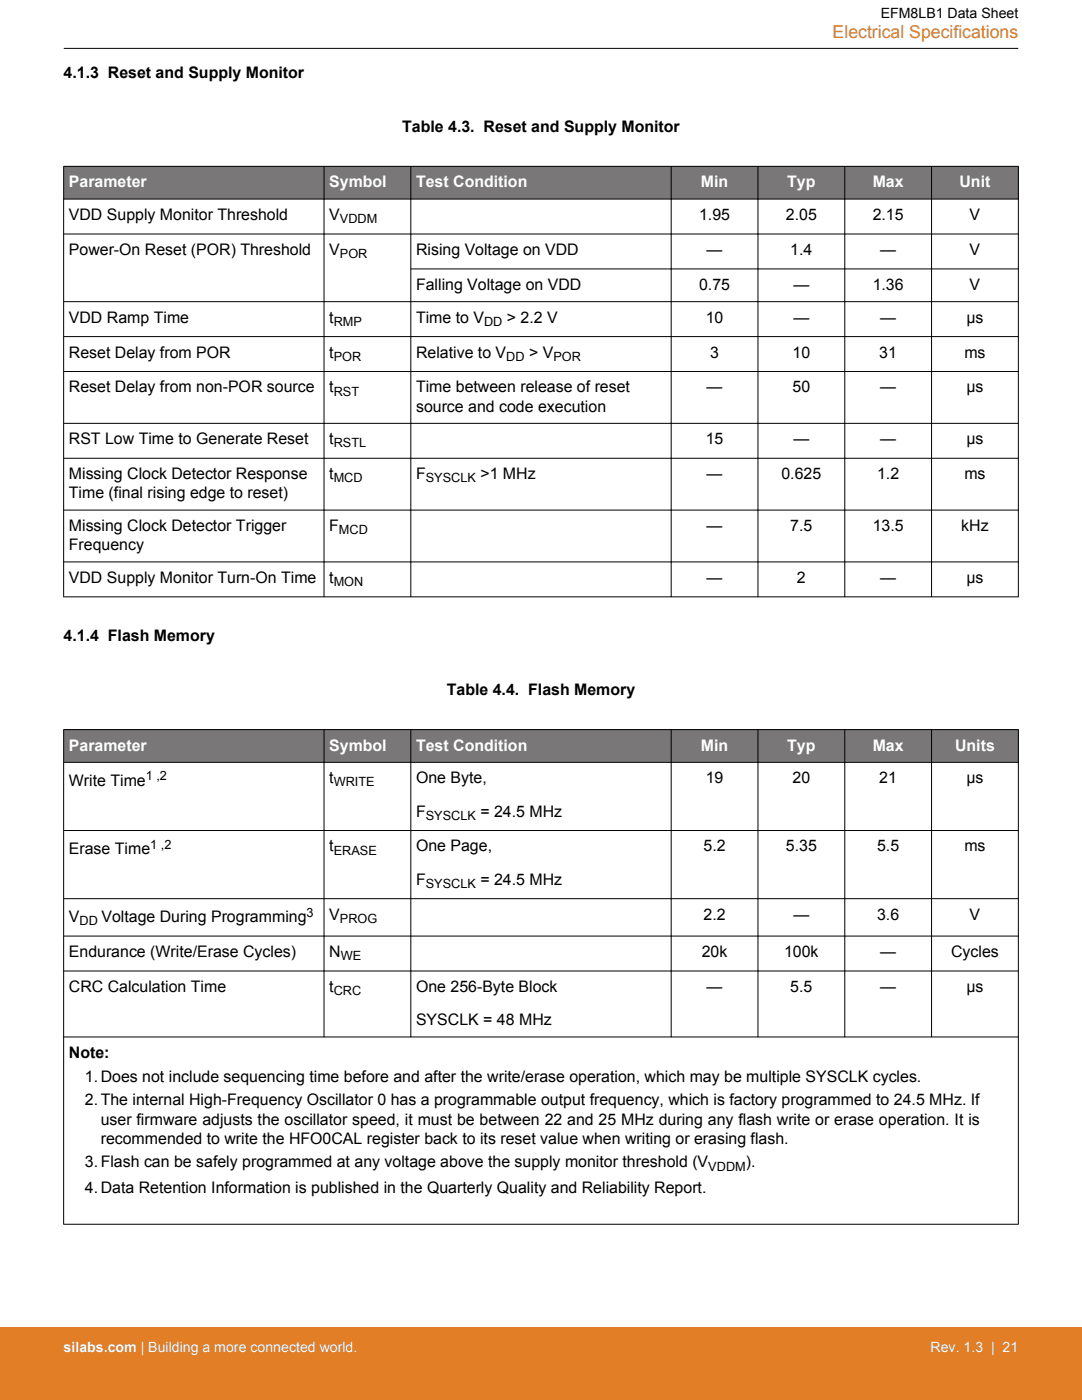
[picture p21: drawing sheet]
<svg xmlns="http://www.w3.org/2000/svg" width="216mm" height="279mm" viewBox="0 0 216 279" stroke-linecap="round" stroke-linejoin="round" font-family="sans-serif">
<defs><g id="words">
<text font-size="3.5" fill="#e27f26" x="166.1" y="7.5">Electrical Specifications</text>
<g font-size="3.2">
<text x="12.7" y="15.5">4.1.3 Reset and Supply Monitor</text>
<text x="80.3" y="26.4">Table 4.3. Reset and Supply Monitor</text>
<text x="13.7" y="43.9">VDD Supply Monitor Threshold</text>
<text x="65.7" y="43.9">V</text>
<text x="139.5" y="43.9">1.95</text>
<text x="156.8" y="43.9">2.05</text>
<text x="174.1" y="43.9">2.15</text>
<text x="193.5" y="43.9">V</text>
<text x="13.7" y="50.9">Power-On Reset (POR) Threshold</text>
<text x="65.7" y="50.9">V</text>
<text x="83" y="50.9">Rising Voltage on VDD</text>
<text x="141" y="50.9">—</text>
<text x="157.7" y="50.9">1.4</text>
<text x="175.6" y="50.9">—</text>
<text x="193.5" y="50.9">V</text>
<text x="83" y="57.9">Falling Voltage on VDD</text>
<text x="139.5" y="57.9">0.75</text>
<text x="158.3" y="57.9">—</text>
<text x="174.1" y="57.9">1.36</text>
<text x="193.5" y="57.9">V</text>
<text x="13.7" y="64.4">VDD Ramp Time</text>
<text x="65.7" y="64.4">t</text>
<text x="83" y="64.4">Time to V</text>
<text x="101.2" y="64.4">&gt; 2.2 V</text>
<text x="140.8" y="64.4">10</text>
<text x="158.3" y="64.4">—</text>
<text x="175.6" y="64.4">—</text>
<text x="192.8" y="64.4">μs</text>
<text x="13.7" y="71.4">Reset Delay from POR</text>
<text x="65.7" y="71.4">t</text>
<text x="83" y="71.4">Relative to V</text>
<text x="105.6" y="71.4">&gt; V</text>
<text x="141.7" y="71.4">3</text>
<text x="158.1" y="71.4">10</text>
<text x="175.5" y="71.4">31</text>
<text x="192.4" y="71.4">ms</text>
<text x="13.7" y="78.3">Reset Delay from non-POR source</text>
<text x="65.7" y="78.3">t</text>
<text x="83" y="78.3">Time between release of reset</text>
<text x="83" y="82.1">source and code execution</text>
<text x="141" y="78.3">—</text>
<text x="158.1" y="78.3">50</text>
<text x="175.6" y="78.3">—</text>
<text x="192.8" y="78.3">μs</text>
<text x="13.7" y="88.7">RST Low Time to Generate Reset</text>
<text x="65.7" y="88.7">t</text>
<text x="140.8" y="88.7">15</text>
<text x="158.3" y="88.7">—</text>
<text x="175.6" y="88.7">—</text>
<text x="192.8" y="88.7">μs</text>
<text x="13.7" y="95.6">Missing Clock Detector Response</text>
<text x="65.7" y="95.6">t</text>
<text x="83" y="95.6">F</text>
<text x="95.9" y="95.6">&gt;1 MHz</text>
<text x="141" y="95.6">—</text>
<text x="155.9" y="95.6">0.625</text>
<text x="175" y="95.6">1.2</text>
<text x="192.4" y="95.6">ms</text>
<text x="13.7" y="99.4">Time (final rising edge to reset)</text>
<text x="13.7" y="106">Missing Clock Detector Trigger</text>
<text x="65.7" y="106">F</text>
<text x="141" y="106">—</text>
<text x="157.7" y="106">7.5</text>
<text x="174.1" y="106">13.5</text>
<text x="191.8" y="106">kHz</text>
<text x="13.7" y="109.8">Frequency</text>
<text x="13.7" y="116.3">VDD Supply Monitor Turn-On Time</text>
<text x="65.7" y="116.3">t</text>
<text x="141" y="116.3">—</text>
<text x="159" y="116.3">2</text>
<text x="175.6" y="116.3">—</text>
<text x="192.8" y="116.3">μs</text>
<text x="12.7" y="127.9">4.1.4 Flash Memory</text>
<text x="89.2" y="138.8">Table 4.4. Flash Memory</text>
<text x="13.7" y="156.8">Write Time</text>
<text x="65.7" y="156.3">t</text>
<text x="83" y="156.3">One Byte,</text>
<text x="140.8" y="156.3">19</text>
<text x="158.1" y="156.3">20</text>
<text x="175.5" y="156.3">21</text>
<text x="192.8" y="156.3">μs</text>
<text x="83" y="163">F</text>
<text x="95.9" y="163">= 24.5 MHz</text>
<text x="13.7" y="170.4">Erase Time</text>
<text x="65.7" y="169.9">t</text>
<text x="83" y="169.9">One Page,</text>
<text x="140.4" y="169.9">5.2</text>
<text x="156.8" y="169.9">5.35</text>
<text x="175" y="169.9">5.5</text>
<text x="192.4" y="169.9">ms</text>
<text x="83" y="176.6">F</text>
<text x="95.9" y="176.6">= 24.5 MHz</text>
<text x="13.7" y="184">V</text>
<text x="20.2" y="184">Voltage During Programming</text>
<text x="65.7" y="183.5">V</text>
<text x="140.4" y="183.5">2.2</text>
<text x="158.3" y="183.5">—</text>
<text x="175" y="183.5">3.6</text>
<text x="193.5" y="183.5">V</text>
<text x="13.7" y="191">Endurance (Write/Erase Cycles)</text>
<text x="65.7" y="191">N</text>
<text x="140" y="191">20k</text>
<text x="156.5" y="191">100k</text>
<text x="175.6" y="191">—</text>
<text x="189.8" y="191">Cycles</text>
<text x="13.7" y="198">CRC Calculation Time</text>
<text x="65.7" y="198">t</text>
<text x="83" y="198">One 256-Byte Block</text>
<text x="141" y="198">—</text>
<text x="157.7" y="198">5.5</text>
<text x="175.6" y="198">—</text>
<text x="192.8" y="198">µs</text>
<text x="83" y="204.6">SYSCLK = 48 MHz</text>
<text x="13.7" y="211.1">Note:</text>
<text x="16.9" y="215.9">1.Does not include sequencing time before and after the write/erase operation, which may be multiple SYSCLK cycles.</text>
<text x="16.9" y="220.6">2.The internal High-Frequency Oscillator 0 has a programmable output frequency, which is factory programmed to 24.5 MHz. If</text>
<text x="20.1" y="224.4">user firmware adjusts the oscillator speed, it must be between 22 and 25 MHz during any flash write or erase operation. It is</text>
<text x="16.9" y="233">3.Flash can be safely programmed at any voltage above the supply monitor threshold (V</text>
<text x="20.1" y="228.2">recommended to write the HFO0CAL register back to its reset value when writing or erasing flash.</text>
<text x="148.8" y="233">).</text>
<text x="16.9" y="238.2">4.Data Retention Information is published in the Quarterly Quality and Reliability Report.</text>
</g>
<g font-size="3.2" fill="#fff">
<text x="13.7" y="37.4">Parameter</text>
<text x="65.7" y="37.4">Symbol</text>
<text x="83" y="37.4">Test Condition</text>
<text x="139.9" y="37.4">Min</text>
<text x="157.1" y="37.4">Typ</text>
<text x="174.1" y="37.4">Max</text>
<text x="191.5" y="37.4">Unit</text>
<text x="13.7" y="149.8">Parameter</text>
<text x="65.7" y="149.8">Symbol</text>
<text x="83" y="149.8">Test Condition</text>
<text x="139.9" y="149.8">Min</text>
<text x="157.1" y="149.8">Typ</text>
<text x="174.1" y="149.8">Max</text>
<text x="190.6" y="149.8">Units</text>
</g>
<text font-size="2.8" x="175.7" y="3.5">EFM8LB1 Data Sheet</text>
<g font-size="2.8" fill="#fff">
<text x="12.7" y="269.9">silabs.com | Building a more connected world.</text>
<text x="185.7" y="269.9">Rev. 1.3 | 21</text>
</g>
<g font-size="2.5">
<text x="67.8" y="44.5">VDDM</text>
<text x="67.8" y="51.5">POR</text>
<text x="66.6" y="65">RMP</text>
<text x="96.6" y="65">DD</text>
<text x="66.6" y="72">POR</text>
<text x="101" y="72">DD</text>
<text x="110.4" y="72">POR</text>
<text x="66.6" y="79">RST</text>
<text x="66.6" y="89.3">RSTL</text>
<text x="66.6" y="96.3">MCD</text>
<text x="85" y="96.3">SYSCLK</text>
<text x="67.6" y="106.6">MCD</text>
<text x="66.6" y="117">MON</text>
<text x="29.1" y="155.8">1 ,2</text>
<text x="66.6" y="157">WRITE</text>
<text x="85" y="163.6">SYSCLK</text>
<text x="30" y="169.4">1 ,2</text>
<text x="66.6" y="170.6">ERASE</text>
<text x="85" y="177.2">SYSCLK</text>
<text x="15.9" y="184.7">DD</text>
<text x="61.2" y="183">3</text>
<text x="67.8" y="184.2">PROG</text>
<text x="68" y="191.6">WE</text>
<text x="66.6" y="198.6">CRC</text>
<text x="141.3" y="233.6">VDDM</text>
</g>
</g></defs>
<g fill="#797777">
<path d="M12.7 33.2h190.5v6.5h-190.5z" fill-rule="evenodd"/>
<path d="M12.7 33.2h190.5v6.5h-190.5z" fill-rule="evenodd"/>
</g>
<g fill="none" stroke="#000" stroke-width=".2">
<path d="M12.7 33.2h190.5M12.7 39.7h190.5M12.7 33.2v86M64.7 33.2v86M82 33.2v86M133.9 33.2v86M151.2 33.2v86M168.6 33.2v86M185.9 33.2v86M203.2 33.2v86M12.7 46.7h190.5M81.9 53.7h121.3"/>
<path d="M12.7 67.2h190.5M12.7 74.1h190.5M203.2 60.2h-190.5M12.7 84.5h190.5M12.7 91.5h190.5M12.7 101.8h190.5M12.7 112.1h190.5M12.7 119.1h190.5"/>
</g>
<g fill="#797777">
<path d="M12.7 145.6h190.5v6.5h-190.5z" fill-rule="evenodd"/>
<path d="M12.7 145.6h190.5v6.5h-190.5z" fill-rule="evenodd"/>
</g>
<g fill="none" stroke="#000" stroke-width=".2">
<path d="M12.7 9.7h190.5M12.7 145.6h190.5M12.7 152.1h190.5M12.7 145.6v98.8M64.7 145.6v61.4M82 145.6v61.4M133.9 145.6v61.4M151.2 145.6v61.4M168.6 145.6v61.4M185.9 145.6v61.4M203.2 145.6v98.8M12.7 165.7h190.5"/>
<path d="M12.7 179.4h190.5M12.7 186.8h190.5M12.7 193.8h190.5M12.7 207h190.5M12.7 244.3h190.5"/>
</g>
<path d="M0 264.9h215.9v14.5h-215.9z" fill="#e27f26"/>
<use href="#words"/>
</svg>
